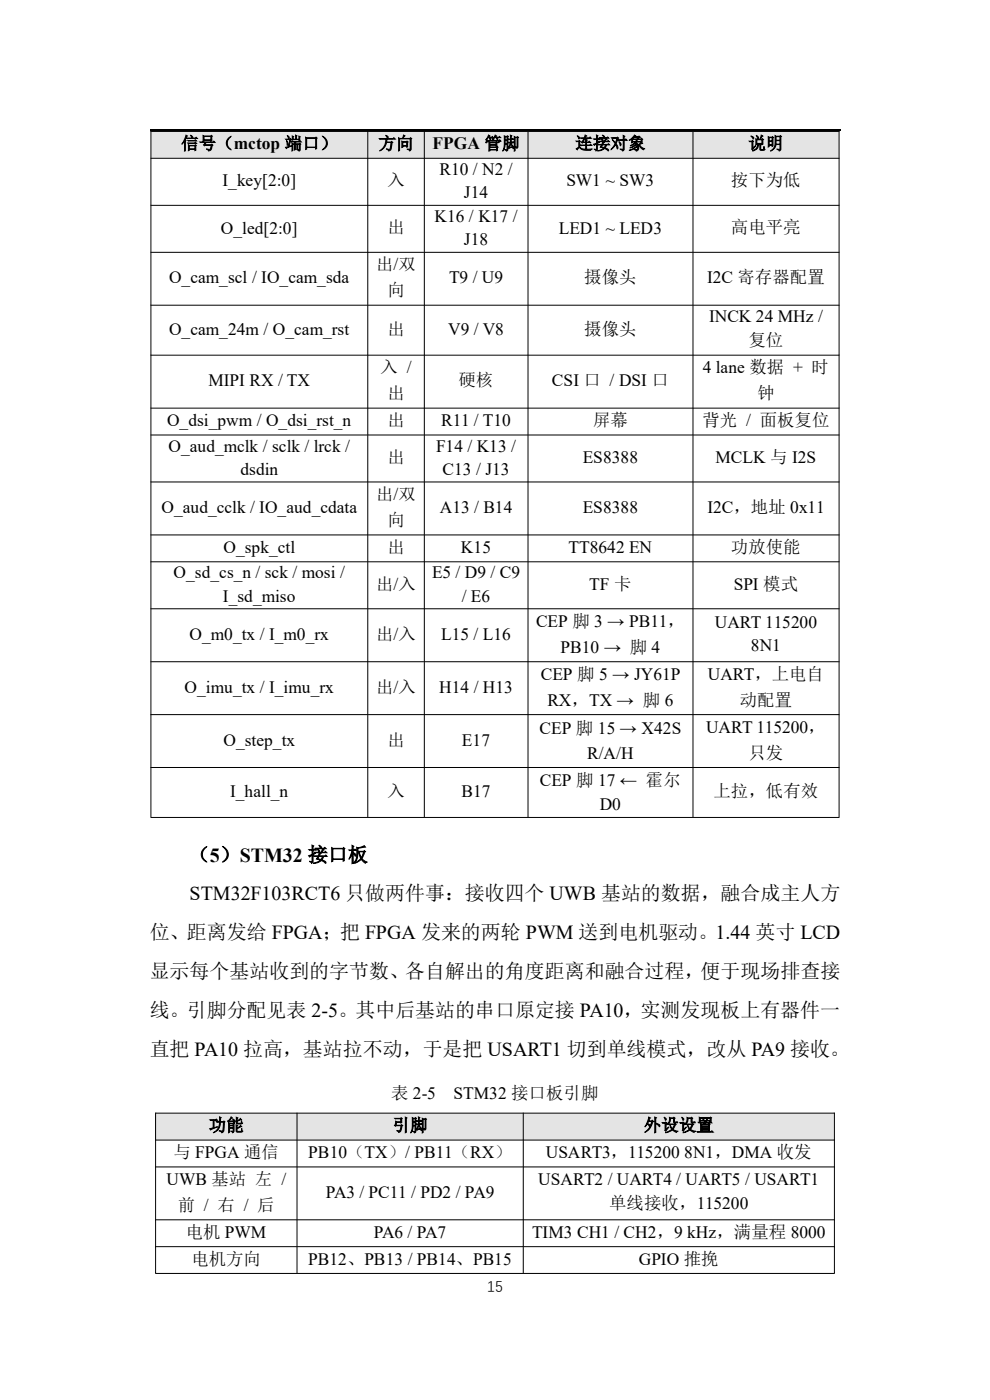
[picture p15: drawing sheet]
<svg xmlns="http://www.w3.org/2000/svg" width="210mm" height="297mm" viewBox="0 0 210 297" stroke-linecap="round" stroke-linejoin="round" font-family="sans-serif">
<defs><g id="words">
<g font-size="4.2">
<text x="40.3" y="182.8">（5）STM32 接口板</text>
<text x="40.2" y="191">STM32F103RCT6 只做两件事：接收四个 UWB 基站的数据，融合成主人方</text>
<text x="31.7" y="199.3">位、距离发给 FPGA；把 FPGA 发来的两轮 PWM 送到电机驱动。1.44 英寸 LCD</text>
<text x="31.7" y="207.5">显示每个基站收到的字节数、各自解出的角度距离和融合过程，便于现场排查接</text>
<text x="31.7" y="215.7">线。引脚分配见表 2-5。其中后基站的串口原定接 PA10，实测发现板上有器件一</text>
<text x="31.7" y="224">直把 PA10 拉高，基站拉不动，于是把 USART1 切到单线模式，改从 PA9 接收。</text>
</g>
<g font-size="3.7">
<text x="38.4" y="31.7">信号（mctop 端口）</text>
<text x="80.3" y="31.7">方向</text>
<text x="91.8" y="31.7">FPGA 管脚</text>
<text x="122" y="31.7">连接对象</text>
<text x="158.7" y="31.7">说明</text>
<text x="47.2" y="39.6">I_key[2:0]</text>
<text x="82.2" y="39.5">入</text>
<text x="93.2" y="37.1">R10 / N2 /</text>
<text x="120.1" y="39.6">SW1 ~ SW3</text>
<text x="155.1" y="39.5">按下为低</text>
<text x="92.2" y="47.1">K16 / K17 /</text>
<text x="98.4" y="42">J14</text>
<text x="46.9" y="49.5">O_led[2:0]</text>
<text x="82.2" y="49.5">出</text>
<text x="98.4" y="52">J18</text>
<text x="118.5" y="49.5">LED1 ~ LED3</text>
<text x="155.1" y="49.5">高电平亮</text>
<text x="79.8" y="57.3">出/双</text>
<text x="35.9" y="60.1">O_cam_scl / IO_cam_sda</text>
<text x="82.2" y="62.9">向</text>
<text x="95.2" y="60.1">T9 / U9</text>
<text x="124" y="60.1">摄像头</text>
<text x="150" y="60.1">I2C 寄存器配置</text>
<text x="35.9" y="71.1">O_cam_24m / O_cam_rst</text>
<text x="82.2" y="71">出</text>
<text x="95.1" y="71.1">V9 / V8</text>
<text x="124" y="71">摄像头</text>
<text x="150.4" y="68.3">INCK 24 MHz /</text>
<text x="158.8" y="73.5">复位</text>
<text x="44.2" y="82">MIPI RX / TX</text>
<text x="80.7" y="79.2">入 /</text>
<text x="97.3" y="81.9">硬核</text>
<text x="117.1" y="81.9">CSI 口 / DSI 口</text>
<text x="149.1" y="79.2">4 lane 数据 + 时</text>
<text x="82.2" y="84.7">出</text>
<text x="160.7" y="84.7">钟</text>
<text x="35.4" y="90.4">O_dsi_pwm / O_dsi_rst_n</text>
<text x="35.7" y="95.8">O_aud_mclk / sclk / lrck /</text>
<text x="82.2" y="90.4">出</text>
<text x="92.5" y="95.8">F14 / K13 /</text>
<text x="93.6" y="90.4">R11 / T10</text>
<text x="125.8" y="90.4">屏幕</text>
<text x="149" y="90.4">背光 / 面板复位</text>
<text x="51" y="100.7">dsdin</text>
<text x="82.2" y="98.2">出</text>
<text x="93.9" y="100.7">C13 / J13</text>
<text x="123.6" y="98.2">ES8388</text>
<text x="151.8" y="98.2">MCLK 与 I2S</text>
<text x="79.8" y="106.1">出/双</text>
<text x="34.2" y="108.9">O_aud_cclk / IO_aud_cdata</text>
<text x="82.2" y="111.6">向</text>
<text x="93.3" y="108.9">A13 / B14</text>
<text x="123.6" y="108.9">ES8388</text>
<text x="150.1" y="108.8">I2C，地址 0x11</text>
<text x="47.4" y="117.3">O_spk_ctl</text>
<text x="82.2" y="117.3">出</text>
<text x="97.8" y="117.3">K15</text>
<text x="120.6" y="117.3">TT8642 EN</text>
<text x="155.1" y="117.3">功放使能</text>
<text x="36.8" y="122.7">O_sd_cs_n / sck / mosi /</text>
<text x="79.8" y="125.1">出/入</text>
<text x="91.7" y="122.7">E5 / D9 / C9</text>
<text x="125" y="125.1">TF 卡</text>
<text x="155.7" y="125.1">SPI 模式</text>
<text x="47.3" y="127.6">I_sd_miso</text>
<text x="98" y="127.6">/ E6</text>
<text x="40.2" y="135.8">O_m0_tx / I_m0_rx</text>
<text x="79.8" y="135.7">出/入</text>
<text x="93.6" y="135.8">L15 / L16</text>
<text x="113.7" y="132.9">CEP 脚 3 → PB11，</text>
<text x="151.6" y="133.3">UART 115200</text>
<text x="118.9" y="138.5">PB10 → 脚 4</text>
<text x="159.3" y="138.2">8N1</text>
<text x="39.2" y="147">O_imu_tx / I_imu_rx</text>
<text x="79.8" y="146.9">出/入</text>
<text x="93.2" y="147">H14 / H13</text>
<text x="114.7" y="144.2">CEP 脚 5 → JY61P</text>
<text x="116.1" y="149.7">RX，TX → 脚 6</text>
<text x="150.2" y="144.2">UART，上电自</text>
<text x="156.9" y="149.7">动配置</text>
<text x="114.5" y="155.7">CEP 脚 15 → X42S</text>
<text x="149.8" y="155.4">UART 115200，</text>
<text x="47.4" y="158.2">O_step_tx</text>
<text x="82.2" y="158.2">出</text>
<text x="98" y="158.2">E17</text>
<text x="124.5" y="161">R/A/H</text>
<text x="158.8" y="160.9">只发</text>
<text x="114.5" y="166.6">CEP 脚 17 ← 霍尔</text>
<text x="48.9" y="169.1">I_hall_n</text>
<text x="82.2" y="169.1">入</text>
<text x="97.9" y="169.1">B17</text>
<text x="127.2" y="171.9">D0</text>
<text x="151.4" y="169.1">上拉，低有效</text>
<text x="83" y="233.1">表 2-5</text>
<text x="96.2" y="233.1">STM32 接口板引脚</text>
<text x="44.3" y="240">功能</text>
<text x="83.3" y="240">引脚</text>
<text x="136.6" y="240">外设设置</text>
<text x="36.8" y="245.6">与 FPGA 通信</text>
<text x="65.4" y="245.6">PB10（TX）/ PB11（RX）</text>
<text x="115.8" y="245.6">USART3，115200</text>
<text x="145.2" y="245.6">8N1，DMA 收发</text>
<text x="35.3" y="251.4">UWB 基站 左 /</text>
<text x="114.2" y="251.4">USART2 / UART4 / UART5 / USART1</text>
<text x="37.7" y="256.9">前 / 右 / 后</text>
<text x="69.1" y="254.1">PA3 / PC11 / PD2 / PA9</text>
<text x="129.2" y="256.6">单线接收，115200</text>
<text x="39.4" y="262.6">电机 PWM</text>
<text x="79.3" y="262.6">PA6 / PA7</text>
<text x="112.9" y="262.6">TIM3 CH1 / CH2，9 kHz，满量程 8000</text>
<text x="40.6" y="268.3">电机方向</text>
<text x="65.4" y="268.3">PB12、PB13 / PB14、PB15</text>
<text x="135.5" y="268.3">GPIO 推挽</text>
</g>
<text font-size="3.2" x="103.3" y="274">15</text>
</g></defs>
<path d="M31.7 27.7h146.6" fill="none" stroke="#000" stroke-width=".25"/>
<g fill="#dce6f1">
<path d="M32.1 27.9h45.9v5.6h-45.9z" fill-rule="evenodd"/>
<path d="M78.1 27.9h11.9v5.6h-11.9z" fill-rule="evenodd"/>
<path d="M90.1 27.9h21.9v5.6h-21.9z" fill-rule="evenodd"/>
<path d="M112.1 27.9h34.9v5.6h-34.9z" fill-rule="evenodd"/>
<path d="M147.1 27.9h30.9v5.6h-30.9z" fill-rule="evenodd"/>
</g>
<g fill="none" stroke="#000" stroke-width=".21">
<path d="M31.9 27.9h146.2M31.9 33.6h146.2M32 27.8v145.5M78 27.8v145.5M90 27.8v145.5M112 27.8v145.5M147 27.8v145.5M178 27.8v145.5M31.9 43.6h146.2M31.9 53.5h146.2M31.9 64.7h146.2M31.9 75.3h146.2"/>
<path d="M31.9 86.6h146.2M31.9 92.3h146.2M31.9 102.2h146.2M31.9 113.5h146.2M31.9 119.2h146.2M31.9 129.1h146.2M31.9 140.4h146.2M31.9 151.6h146.2M31.9 162.8h146.2M31.9 173.4h146.2"/>
</g>
<g fill="#dce6f1">
<path d="M33.1 236.2h29.9v5.6h-29.9z" fill-rule="evenodd"/>
<path d="M63.1 236.2h47.9v5.6h-47.9z" fill-rule="evenodd"/>
<path d="M111.1 236.2h65.9v5.6h-65.9z" fill-rule="evenodd"/>
</g>
<path d="M32.9 236.1h144.2M33 236.1v34M63 236.1v34M111 236.1v34M177 236.1v34M32.9 241.9h144.2M32.9 247.6h144.2M32.9 258.8h144.2M32.9 264.5h144.2M32.9 270.2h144.2" fill="none" stroke="#000" stroke-width=".21"/>
<use href="#words"/>
</svg>
